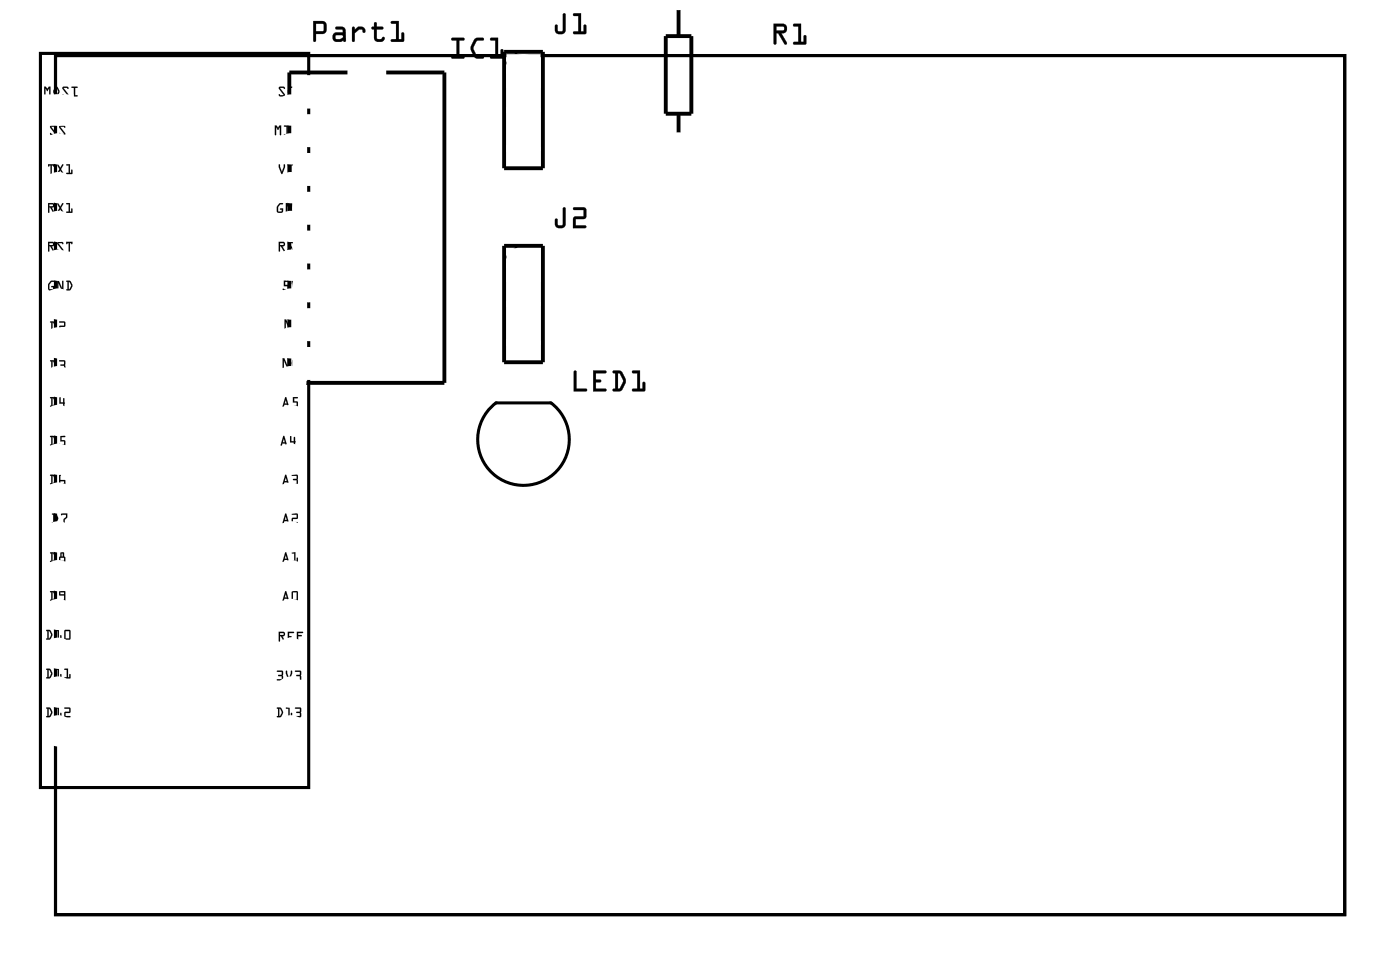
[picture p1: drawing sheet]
<svg xmlns="http://www.w3.org/2000/svg" width="92mm" height="63mm" viewBox="0 0 92 63" stroke-linecap="round" stroke-linejoin="round" font-family="sans-serif">
<path d="M2.6 3.5h17.6v48.1h-17.6zM3.6 3.6h84.5v56.3h-84.5zM32.1 26.7l.4-.3h3.6a3 3 0 0 1 .5 4.3 3 3 0 0 1-4.3 .4 3 3 0 0 1-.2-4.4z" fill="none" stroke="#000" stroke-width=".2"/>
<path d="M3.6 3.6h84.5v56.3h-84.5z" fill="none" stroke="#000" stroke-width=".07"/>
<path d="M22.8 4.7h-3.8v20.4h10.1v-20.4h-3.8M33 3.4h2.6v7.6h-2.6zM33 16.1h2.6v7.6h-2.6zM43.6 2.4h1.7v5h-1.7zM44.5 .5v1.9M44.5 7.4v1.4" fill="none" stroke="#000" stroke-width=".25"/>
<path d="M33.9 3.4l-.9 .9M33.9 16.1l-.9 .9" fill="none" stroke="#000" stroke-width=".13"/>
<g fill="#000">
<path d="M2.9 5.7h.1l.1 .1 .1-.1h.1v.6l-.1-.5-.1 .2-.1-.2v.5h-.1zM2.9 5.7v.6h.1v-.5l.1 .2 .1-.2 .1 .5v-.6h-.1l-.1 .1-.1-.1zM3.6 5.7h.2l.1 .3-.2 .3h-.1l-.1-.3zM3.6 5.7l-.1 .3 .1 .3h.1l.2-.3-.1-.3zM3.7 5.8l-.1 .2 .1 .2 .1-.2zM3.7 5.8l.1 .2-.1 .2-.1-.2zM4.1 5.7h.4v.1h-.3l.3 .4-.1 .1-.3-.1h.3l-.3-.4zM4.1 5.7v.1l.3 .4h-.3l.3 .1 .1-.1-.3-.4h.3v-.1zM4.7 5.7h.4l-.2 .1v.4h.2v.1h-.4l.1-.1v-.4h-.1zM4.7 5.7l.1 .1v.4l-.1 .1h.4v-.1h-.2v-.4l.2-.1z"/>
<path d="M2.9 5.7l.2 .1 .1-.1h.1v.6l-.1-.5-.1 .2-.1-.2v.5h-.1zM3.6 5.7h.2l.1 .3-.2 .3h-.1l-.1-.3zM3.7 5.8l-.1 .2 .1 .2 .1-.2zM4.1 5.7h.4v.1h-.3l.3 .4-.1 .1-.3-.1h.3l-.3-.4zM4.7 5.7h.4l-.2 .1v.4h.2v.1h-.4l.1-.1v-.4z"/>
<path d="M3.1 10.7h.5l-.1 .2-.1-.1v.6l-.1-.6-.1 .1zM3.1 10.8l.1 .1 .1-.1 .1 .6v-.6l.1 .1 .1-.1zM3.8 10.8l.1 .2 .2-.2h.1l-.2 .3 .1 .3-.2-.2-.1 .2h-.1l.2-.3zM3.8 10.8l.1 .3-.2 .3 .2-.3 .2 .3-.1-.3 .1-.3-.2 .2zM4.3 10.8l.3-.1v.6h.1v-.2v.3h-.4l.2-.1v-.5h-.1zM4.4 10.8h.1v.5l-.2 .1h.4v-.3v.2h-.1v-.5z"/>
<path d="M3.1 13.3h.3a.15 .15 0 0 1 .2 .2 .15 .15 0 0 1-.2 .1l.2 .3h-.1l-.3-.3v.3zM3.1 13.3l.1 .6v-.3l.4 .3-.2-.3a.14 .14 0 0 0 .2-.1 .14 .14 0 0 0-.2-.2zM3.2 13.4v.1h.3l-.1-.1zM3.2 13.4h.3v.1h-.3zM3.8 13.3l.1 .2 .2-.2h.1l-.2 .3 .1 .3-.2-.2-.1 .2h-.1l.2-.3zM3.8 13.3l.1 .3-.2 .3 .2-.2 .2 .2-.1-.3 .1-.3-.2 .2zM4.3 13.3h.3v.6h.1v-.3v.3h-.4h.2v-.5h-.1zM4.4 13.3l.1 .1v.5h-.2h.4v-.3v.3h-.1v-.6z"/>
<path d="M3.1 15.8h.3a.15 .15 0 0 1 .2 .2 .15 .15 0 0 1-.2 .1l.2 .4h-.1l-.3-.4v.4zM3.1 15.8l.1 .7v-.4l.4 .3-.2-.3a.14 .14 0 0 0 .2-.1 .14 .14 0 0 0-.2-.2zM3.2 15.9v.1h.3l-.1-.1zM3.2 15.9h.3v.1h-.3zM3.8 15.9h.3v.1l-.3-.1 .4 .4-.1 .2-.4-.1 .1-.1 .3 .1-.3-.4zM3.8 15.9v.1l.3 .4-.3-.1v.1l.3 .1v-.1l-.3-.5 .3 .1v-.1zM4.3 15.8h.5l-.1 .2-.1-.1v.6l-.1-.6-.1 .1zM4.3 15.8l.1 .2 .1-.1 .1 .6v-.6l.1 .1v-.2z"/>
<path d="M3.3 18.4h.3l-.2 .1-.2 .2 .1 .2h.2l-.1-.2h.2l-.1 .3-.3-.1v-.3zM3.3 18.4l-.1 .2v.3l.3 .1 .1-.3h-.2l.1 .1v.1h-.2l-.1-.2 .2-.2 .2-.1zM3.7 18.4h.2l.2 .5v-.5h.1v.6h-.2l-.2-.5v.5h-.1zM3.7 18.4v.6h.1v-.5l.2 .5h.2l-.1-.6v.5l-.2-.5zM4.3 18.4h.3l.1 .3-.1 .3h-.3l.1-.1v-.4zM4.4 18.4v.1v.4l-.1 .1h.3l.1-.2v-.2l-.1-.2zM4.5 18.5v.4l.2-.2zM4.5 18.5l.2 .2-.2 .2z"/>
<path d="M3.1 10.8h.5l-.1 .1-.1-.1v.6l-.1-.6-.1 .1zM3.8 10.8l.1 .2 .3-.2-.2 .3 .1 .3-.2-.2-.2 .2 .2-.3zM4.3 10.8h.3v.5h.1v-.2v.3h-.4l.2-.1v-.5z"/>
<path d="M3.1 13.3h.3a.15 .15 0 0 1 .2 .2 .15 .15 0 0 1-.2 .1l.2 .3-.4-.3v.3zM3.2 13.4v.1h.3l-.1-.1zM3.8 13.3l.1 .2 .3-.2-.2 .3 .1 .3-.2-.2-.2 .2 .2-.3zM4.3 13.3h.3v.6h.1v-.3v.3h-.4h.2v-.5z"/>
<path d="M3.1 15.8h.3a.15 .15 0 0 1 .2 .2 .15 .15 0 0 1-.2 .1l.2 .3-.4-.3v.4zM3.2 15.9v.1h.3l-.1-.1zM3.8 15.9h.3v.1l-.3-.1 .3 .5v.1l-.3-.1v-.1l.3 .1-.3-.4zM4.3 15.8h.4v.2l-.1-.1v.6l-.1-.6-.1 .1z"/>
<path d="M3.3 18.4h.3l-.2 .1-.2 .2 .1 .2h.2l-.1-.2h.2l-.1 .3-.3-.1v-.3zM3.7 18.4h.2l.2 .5v-.5h.1v.6h-.2l-.2-.5v.5h-.1zM4.3 18.4h.3a.38 .38 0 0 1 0 .5l-.3 .1 .1-.1v-.4zM4.5 18.5v.4l.2-.2z"/>
<path d="M3.3 8.2l.4 .1-.1 .1-.2-.1 .3 .4-.1 .2-.3-.1v-.1l.3 .1-.3-.4zM3.3 8.2v.2l.3 .4-.3-.1v.1h.3l.1-.1-.3-.4 .2 .1 .1-.1zM3.9 8.2l.4 .1-.1 .1-.2-.1 .3 .4-.1 .2-.3-.1v-.1l.3 .1-.3-.4zM3.9 8.2v.2l.3 .4-.3-.1v.1h.3l.1-.1-.4-.4 .3 .1 .1-.1z"/>
<path d="M3.3 8.2l.4 .1-.1 .1-.2-.1 .3 .4-.1 .1h-.3v-.1l.3 .1-.3-.4zM3.9 8.2l.4 .1-.1 .1-.2-.1 .3 .4-.1 .1h-.3v-.1l.3 .1-.3-.4z"/>
<path d="M18 8.2h.1l.1 .2 .1-.2h.1v.7l-.1-.6-.1 .2-.1-.2v.5h-.1zM18 8.2v.6h.1v-.5l.1 .2 .1-.2 .1 .5v-.6h-.1l-.1 .2-.1-.2zM18.6 8.2h.4l-.2 .1v.5h.2v.1l-.4-.1h.2v-.5h-.2zM18.6 8.2l.2 .1v.5h-.2h.4h-.2v-.5l.2-.1zM19.2 8.2l.4 .1v.1l-.3-.1 .3 .4-.1 .2-.3-.1v-.1l.3 .1-.3-.4zM19.2 8.2v.2l.3 .4-.3-.1v.1h.3l.1-.1-.3-.4 .3 .1v-.1zM19.9 8.2h.2l.1 .3-.2 .4-.1-.1-.1-.2zM19.9 8.3l-.1 .3 .1 .2h.1l.2-.3-.1-.2zM20 8.3l-.1 .2 .1 .3 .1-.3zM20 8.3l.1 .2-.1 .3-.1-.3z"/>
<path d="M18 8.2l.2 .2 .1-.2h.1v.7l-.1-.6-.1 .2-.1-.2v.5h-.1zM18.6 8.2h.4l-.2 .1v.5h.2v.1l-.4-.1h.2v-.5zM19.2 8.2l.4 .1v.1l-.3-.1 .3 .4-.1 .1h-.3v-.1l.3 .1-.3-.4zM19.9 8.2h.2l.1 .3-.2 .4-.1-.1-.1-.2zM20 8.3l-.1 .2 .1 .3 .1-.3z"/>
<path d="M18.3 13.3h.2l-.1 .1-.2 .2 .1 .2h.2l-.2-.1 .2-.1v.3h-.4v-.4zM18.3 13.3l-.2 .2v.4h.4v-.3l-.2 .1h.2v.1l-.2 .1-.1-.3 .2-.2 .1-.1zM18.7 13.3h.1l.3 .5v-.5v.6h-.1l-.2-.5v.5h-.1zM18.7 13.3v.6h.1v-.5l.2 .5h.1v-.6v.5l-.3-.5zM19.3 13.3h.3l.1 .3-.1 .3h-.3h.1v-.5zM19.3 13.3l.1 .1v.5h-.1h.3l.1-.2v-.2l-.1-.2zM19.5 13.4v.5l.1-.3zM19.5 13.4l.2 .2-.2 .3z"/>
<path d="M18.3 13.3h.2l-.1 .1-.2 .2 .1 .3 .2-.1-.1-.1 .1-.1v.3h-.4v-.4zM18.7 13.3h.1l.3 .5v-.5v.6h-.1l-.2-.5v.5h-.1zM19.3 13.3h.3a.38 .38 0 0 1 0 .6h-.3h.1v-.5zM19.5 13.4v.5l.2-.3z"/>
<path d="M18.3 15.8h.2a.15 .15 0 0 1 .2 .2 .15 .15 0 0 1-.2 .1l.2 .4h-.1l-.3-.4v.4zM18.3 15.8v.7v-.4l.4 .3-.2-.3a.14 .14 0 0 0 .2-.1 .14 .14 0 0 0-.2-.2zM18.3 15.9v.1h.3v-.1zM18.3 15.9h.3v.1h-.3zM18.9 15.9h.4l-.1 .1-.3-.1 .4 .4-.1 .2-.3-.1v-.1l.3 .1-.3-.4zM18.9 15.9v.1l.3 .4-.3-.1v.1l.3 .1 .1-.1-.4-.5 .3 .1 .1-.1zM19.4 15.8h.5l-.1 .2-.1-.1v.6l-.1-.6-.1 .1zM19.4 15.8l.1 .2 .1-.1 .1 .6v-.6l.1 .1 .1-.2z"/>
<path d="M18.3 10.8l.2 .4 .1-.4h.1l-.2 .6-.2-.5zM18.3 10.8v.1l.2 .5 .2-.6h-.1l-.1 .4zM18.9 10.8h.4h-.2v.5h.1v.1h-.3l.1-.1v-.5h-.1zM18.9 10.8h.1v.5l-.1 .1h.3v-.1h-.1v-.5h.2zM19.4 10.7h.2l.2 .5v-.4h.1v.6h-.2l-.2-.5v.5h-.1zM19.4 10.8l.1 .6v-.5l.3 .5h.1v-.6h-.1v.5l-.2-.5z"/>
<path d="M18.3 5.7h.4l-.1 .1h-.3l.4 .4-.1 .1-.3-.1h.3l-.3-.4zM18.3 5.7v.1l.3 .4h-.3l.3 .1 .1-.1-.4-.4h.3l.1-.1zM19 5.7h.3l-.2 .1-.2 .2 .2 .2h.1v.1h-.2l-.1-.2zM19 5.7l-.1 .3a.28 .28 0 0 0 .3 .3v-.1h-.2l-.1-.2 .1-.2 .3-.1zM19.5 5.7v.2l.4-.2-.3 .3 .2 .3-.3-.2v.2h-.1zM19.5 5.7v.6v-.2l.3 .2-.3-.3 .4-.3-.4 .2z"/>
<path d="M18.3 15.8h.2a.15 .15 0 0 1 .2 .2 .15 .15 0 0 1-.2 .1l.2 .3-.4-.3v.4zM18.3 15.9v.1h.3v-.1zM18.9 15.9h.4l-.1 .1-.3-.1 .4 .5-.1 .1-.3-.1v-.1l.3 .1-.3-.4zM19.4 15.8h.5l-.1 .2-.1-.1v.6l-.1-.6-.1 .1z"/>
<path d="M18.3 10.8l.2 .4 .1-.4h.1l-.2 .6-.2-.5zM18.9 10.8h.4h-.2v.5h.1v.1h-.3l.1-.1v-.5zM19.4 10.8h.2l.2 .4v-.4h.1v.6h-.1l-.3-.5v.5z"/>
<path d="M18.3 5.7h.4l-.1 .1h-.3l.4 .4-.1 .1-.3-.1h.3l-.3-.4zM19 5.7h.3l-.3 .1-.1 .2 .1 .2h.2v.1a.29 .29 0 0 1-.3-.3zM19.5 5.7v.2l.4-.2-.3 .3 .2 .3-.3-.2v.2z"/>
<path d="M18.6 18.4h.3l-.2 .1v.2h.2v.3h-.4l.1-.1h.2v-.2h-.2zM18.6 18.4v.3h.2v.2l-.3 .1h.4v-.3h-.2v-.2l.2-.1zM19.1 18.4h.1l.1 .5 .1-.5h.1l-.2 .6-.2-.4zM19.1 18.4v.2l.2 .4 .2-.6h-.1l-.1 .5z"/>
<path d="M18.6 18.4h.3l-.2 .1v.2h.2v.3h-.4l.1-.1h.2v-.2h-.2zM19.1 18.4l.2 .5 .1-.5h.1l-.2 .6-.2-.4z"/>
<path d="M20.5 1.4h.7l.2 .2-.1 .6h-.6v.5a.1 .1 0 0 1-.1 0 .1 .1 0 0 1-.1 0zM20.5 1.4v1.3h.1h.1v-.5l.6-.1 .1-.5-.2-.2zM20.7 1.6v.4h.5v-.4zM20.7 1.5l.5 .1v.4l-.5 .1zM22 1.8l.4-.1 .2 .1 .1 .9a.09 .09 0 0 1-.1 .1 .09 .09 0 0 1-.1-.1h-.4a.32 .32 0 0 1-.3-.3 .32 .32 0 0 1 .3-.3h.4l-.1-.2h-.4zM22 1.8v.1l.5 .1v.1h-.4a.31 .31 0 0 0-.3 .3 .31 .31 0 0 0 .3 .3l.4-.1 .1 .1v-.7l-.1-.2zM22 2.3v.3h.3l.2-.1-.1-.2zM22 2.3h.4l.1 .2-.2 .1h-.3zM23.1 1.8h.1v.1l.2-.1a.33 .33 0 0 1 .4 0 .33 .33 0 0 1 .1 .3 .14 .14 0 0 1-.1 0 .14 .14 0 0 1-.1-.2h-.2l-.3 .3v.5a.1 .1 0 0 1-.1 0zM23.1 1.8v.9h.1v-.5l.3-.3h.2l.2 .2a.23 .23 0 0 0 0-.2 .23 .23 0 0 0-.2-.1h-.3l-.2 .2v-.2zM24.5 1.5h.2v.2h.3a.1 .1 0 0 1 .1 .1 .1 .1 0 0 1-.1 .1h-.3v.6l.2 .1 .2-.2h.1a.21 .21 0 0 1 0 .3 .21 .21 0 0 1-.3 0h-.2l-.2-.1v-.7h-.1a.1 .1 0 0 1-.1-.1 .1 .1 0 0 1 .1-.1h.1zM24.5 1.5v.3h-.2l.2 .1v.6a.37 .37 0 0 0 .3 .2 .37 .37 0 0 0 .4-.2l-.1-.1-.1 .2-.3-.1v-.6h.4v-.1h-.1h-.3v-.3zM25.6 1.4h.5v1.2h.2v-.4a.1 .1 0 0 1 .1-.1 .1 .1 0 0 1 .1 .1v.5h-.8a.1 .1 0 0 1-.1 0 .1 .1 0 0 1 .1-.1h.3v-1h-.3zM25.6 1.4l.1 .1h.3v1.1h-.3l-.1 .1h.8v-.6l-.1 .1v.4h-.2v-1.2z"/>
<path d="M20.5 1.4h.7l.2 .2-.1 .5-.6 .1v.5h-.1h-.1zM20.7 1.6v.4h.5v-.4zM22 1.8h.5l.1 .2v.7h-.1h-.4a.31 .31 0 0 1-.3-.3 .31 .31 0 0 1 .3-.3h.4v-.1l-.5-.1zM22 2.3v.3h.3l.2-.1-.1-.2zM23.1 1.8h.1v.1l.2-.1a.33 .33 0 0 1 .4 0 .33 .33 0 0 1 .1 .3 .12 .12 0 0 1-.1 0 .12 .12 0 0 1-.1-.1l-.2-.1-.3 .3v.5h-.1zM24.5 1.5h.2v.2l.4 .1v.1h-.4v.6l.3 .1 .1-.2 .1 .1a.35 .35 0 0 1-.3 .3 .35 .35 0 0 1-.4-.3v-.6l-.2-.1 .2-.1zM25.6 1.4h.5v1.2h.2v-.4l.1-.1v.6h-.8l.1-.1h.3v-1l-.3-.1z"/>
<path d="M29.6 2.5h.7a.1 .1 0 0 1 .1 .1 .1 .1 0 0 1-.1 .1h-.2v1h.2a.1 .1 0 0 1 .1 0 .1 .1 0 0 1-.1 .1h-.6a.1 .1 0 0 1-.1-.1 .1 .1 0 0 1 .1 0h.2v-1h-.3zM29.6 2.5v.1h.3v1.1h-.3v.1h.8v-.1h-.3v-1.1h.3v-.1zM31.1 2.6l.5-.1a.1 .1 0 0 1 .1 .1 .1 .1 0 0 1-.1 .1h-.3l-.3 .5 .3 .4 .3 .1a.1 .1 0 0 1 .1 0 .1 .1 0 0 1-.1 .1h-.5l-.2-.5-.1-.2zM31.1 2.6l-.2 .4a.83 .83 0 0 0 .3 .8h.4l.1-.1h-.1h-.4l-.2-.4v-.2l.2-.4 .4-.1h.1l-.1-.1h-.3zM32.1 2.5h.5v1.2h.2v-.4a.1 .1 0 0 1 .1-.1 .1 .1 0 0 1 .1 .1v.5h-.8a.1 .1 0 0 1-.1-.1 .1 .1 0 0 1 .1 0h.3v-1h-.3zM32.1 2.5l.1 .1h.3v1.1h-.3l-.1 .1h.8v-.6l-.1 .1v.4h-.2v-1.2z"/>
<path d="M29.6 2.5h.8v.1l-.3 .1v1h.3v.1h-.8v-.1h.3v-1l-.3-.1zM31.1 2.6l.2-.1h.4v.1l-.5 .1-.2 .5 .2 .4 .5 .1v.1h-.1a.6 .6 0 0 1-.8-.6l.1-.2zM32.1 2.5h.5v1.2h.2v-.4l.1-.1v.6h-.8l.1-.1h.3v-1l-.3-.1z"/>
<path d="M36.9 .9l.2 .1v1a.37 .37 0 0 1-.4 .3 .37 .37 0 0 1-.4-.3v-.3a.1 .1 0 0 1 .1-.1 .1 .1 0 0 1 .1 .1l.1 .3h.2zM36.9 .9v1.1h-.3l-.2-.4v.1v.3a.35 .35 0 0 0 .3 .2 .35 .35 0 0 0 .3-.2v-1zM37.6 .9h.5v1.2h.1v-.4a.1 .1 0 0 1 .1-.1 .1 .1 0 0 1 .1 .1v.5h-.8a.1 .1 0 0 1-.1-.1 .1 .1 0 0 1 .1-.1l.3 .1v-1.1h-.3zM37.6 .9v.1h.3v1.1h-.3v.1h.8v-.6l-.2 .1v.4h-.1v-1.2z"/>
<path d="M36.9 13.6l.2 .1v1a.37 .37 0 0 1-.4 .3 .37 .37 0 0 1-.4-.3v-.3a.1 .1 0 0 1 .1-.1 .1 .1 0 0 1 .1 .1l.1 .3h.2zM36.9 13.6v1.1h-.3l-.2-.4v.1v.3a.35 .35 0 0 0 .3 .2 .35 .35 0 0 0 .3-.2v-1zM37.6 13.6h.6l.2 .1v.6h-.7v.5l.6-.1a.1 .1 0 0 1 .1 .1 .1 .1 0 0 1-.1 .1h-.8l.1-.7h.6v-.5h-.6zM37.6 13.6v.1h.6v.5h-.6l-.1 .7h.9v-.1h-.7v-.5h.7v-.6l-.2-.1z"/>
<path d="M36.9 .9l.2 .1v1a.36 .36 0 0 1-.4 .2 .36 .36 0 0 1-.3-.2v-.3v-.1l.1 .1 .1 .3h.3zM37.6 .9h.5v1.2h.1v-.4l.2-.1v.6h-.9l.1-.1h.3v-1.1h-.3z"/>
<path d="M36.9 13.6l.2 .1v1a.36 .36 0 0 1-.4 .2 .36 .36 0 0 1-.3-.2v-.3v-.1l.1 .1 .1 .3h.3zM37.6 13.6h.6l.2 .1v.6h-.7v.5h.7v.1h-.9l.1-.7h.6v-.5h-.6z"/>
<path d="M50.7 1.5h.6a.32 .32 0 0 1 .3 .4 .32 .32 0 0 1-.4 .3l.4 .6a.1 .1 0 0 1-.1 .1 .1 .1 0 0 1-.1 0l-.4-.7h-.1v.6a.1 .1 0 0 1-.1 .1 .1 .1 0 0 1-.1-.1zM50.7 1.6v1.3l.2-.1v-.6h.1l.4 .7h.1l-.3-.7a.31 .31 0 0 0 .4-.3 .31 .31 0 0 0-.3-.3zM50.9 1.7v.3l.5-.1-.1-.2zM50.9 1.7h.4l.1 .2-.5 .1zM52 1.6l.5-.1v1.2h.2l-.1-.3a.1 .1 0 0 1 .1-.1 .1 .1 0 0 1 .1 .1v.5h-.8a.1 .1 0 0 1-.1-.1 .1 .1 0 0 1 .1-.1h.3v-1h-.3zM52 1.6v.1h.3v1.1h-.3v.1h.8v-.6l-.1 .1v.4h-.2v-1.2z"/>
<path d="M50.7 1.6h.6a.31 .31 0 0 1 .3 .3 .31 .31 0 0 1-.4 .3l.3 .7h-.1l-.4-.7h-.1v.6l-.2 .1zM50.9 1.7v.3l.5-.1-.1-.2zM52 1.6h.5v1.1h.2v-.3l.1-.1v.6h-.8v-.2h.3v-1h-.3z"/>
<path d="M3.3 21l.2 .1 .2 .2-.2 .4h-.2l.1-.1v-.5zM3.3 21.1h.1v.5l-.1 .1h.2l.2-.3v-.1l-.2-.2zM3.4 21.1v.5l.2-.2zM3.4 21.1l.2 .3-.1 .2zM3.9 21l.4 .1v.3h-.3v.2h.3v.1h-.4v-.4h.3v-.2h-.3zM3.9 21.1h.3v.2h-.3v.4h.4v-.1h-.4v-.2h.4v-.3z"/>
<path d="M3.3 23.6h.2l.2 .3-.2 .3h-.2l.1-.1v-.4zM3.3 23.6l.1 .1v.4l-.1 .1h.2l.2-.2v-.2l-.2-.2zM3.4 23.7v.4l.2-.2zM3.4 23.7l.2 .2-.1 .2zM3.9 23.6h.4l-.1 .6h-.3l.3-.1v-.1l-.3-.1 .3-.1v-.1h-.3zM3.9 23.6l.3 .1v.1l-.2 .1 .2 .1v.1l-.3 .1h.3l.1-.6z"/>
<path d="M3.3 26h.2l.2 .3-.2 .3h-.2h.1v-.5zM3.3 26l.1 .1v.5h-.1h.2l.2-.2v-.2l-.2-.2zM3.4 26.1v.5l.2-.3zM3.4 26.1l.2 .2-.1 .3zM3.9 26h.1v.3h.1v-.2h.1v.5l-.1-.2h-.2zM3.9 26v.4h.2l.1 .2v-.5h-.1v.2h-.1z"/>
<path d="M3.3 28.5h.2l.2 .3-.2 .4h-.2l.1-.1v-.5zM3.3 28.5l.1 .1v.5h-.1l.2 .1 .2-.3v-.1l-.2-.2zM3.4 28.6v.5l.2-.2zM3.4 28.6l.2 .3-.1 .2zM3.9 28.5l.4 .1h-.3v.2l.3 .1-.1 .3-.3-.1h.3v-.2h-.3zM4 28.5v.4h.2v.2h-.3l.3 .1 .1-.3-.3-.1v-.2h.3z"/>
<path d="M3.3 31.1h.2l.2 .3-.2 .3h-.2l.1-.1v-.4zM3.3 31.1l.1 .1v.4l-.1 .1h.2l.2-.2v-.2l-.2-.2zM3.4 31.2v.4l.2-.2zM3.4 31.2l.2 .2-.1 .2zM3.9 31.1h.1v.3h.3v.3h-.4zM3.9 31.1v.6h.4v-.3h-.4l.1-.3zM4 31.5v.1h.2v-.1zM3.9 31.5h.3v.1h-.3z"/>
<path d="M3.3 36.2h.2l.2 .2-.2 .4h-.2l.1-.1v-.5zM3.3 36.2h.1v.5l-.1 .1h.2l.2-.2v-.2l-.2-.2zM3.4 36.2v.5l.2-.2zM3.4 36.2l.2 .3-.1 .2zM4 36.2h.2v.2l.1 .1-.1 .3-.3-.1zM4 36.2l-.1 .5 .3 .1 .1-.3-.1-.1v-.2zM4 36.5v.2h.2v-.2zM3.9 36.5h.3v.2h-.3zM4 36.2v.2h.1v-.2zM4 36.2h.1v.2h-.1z"/>
<path d="M3.3 38.7h.2l.2 .3-.2 .3h-.2h.1v-.5zM3.3 38.7l.1 .1v.5h-.1h.2l.2-.2v-.2l-.2-.2zM3.4 38.8v.5l.2-.3zM3.4 38.8l.2 .2-.1 .3zM3.9 38.7h.4v.6h-.1v-.3h-.3zM3.9 38.7v.3h.3v.3h.1v-.6zM4 38.8v.1h.2v-.1zM3.9 38.8h.3v.1h-.3z"/>
<path d="M3.3 21.1h.2a.38 .38 0 0 1 .1 .5l-.3 .1 .1-.1v-.5zM3.4 21.1l.1 .5 .1-.2zM3.9 21.1h.4v.3h-.3v.2h.3v.1h-.4v-.4h.3v-.2h-.3z"/>
<path d="M3.3 23.6h.2a.38 .38 0 0 1 .1 .6h-.3l.1-.1v-.4zM3.4 23.7l.1 .4 .1-.2zM3.9 23.6h.4l-.1 .6h-.3l.3-.1v-.1l-.2-.1 .2-.1v-.1h-.3z"/>
<path d="M3.3 26h.2a.38 .38 0 0 1 .1 .6h-.3h.1v-.5zM3.4 26.1l.1 .5 .1-.3zM3.9 26h.1v.3h.1v-.2h.1v.5l-.1-.2h-.2z"/>
<path d="M3.3 28.5l.2 .1a.38 .38 0 0 1 .1 .5h-.3h.1v-.5zM3.4 28.6l.1 .5 .1-.2zM4 28.5l.3 .1h-.3v.2l.3 .1-.1 .3-.3-.1h.3v-.2h-.2z"/>
<path d="M3.3 31.1h.2a.38 .38 0 0 1 .1 .5l-.3 .1 .1-.1v-.4zM3.4 31.2l.1 .4 .1-.2zM3.9 31.1h.1v.3h.3v.3h-.4zM4 31.5v.1h.2v-.1z"/>
<path d="M3.3 36.2h.2a.38 .38 0 0 1 .1 .5l-.3 .1 .1-.1v-.5zM3.4 36.2l.1 .5 .1-.2zM4 36.2h.2v.2l.1 .1-.1 .3-.3-.1zM4 36.5v.2h.2v-.2zM4 36.2v.2h.1v-.2z"/>
<path d="M3.3 38.7h.2a.38 .38 0 0 1 .1 .6h-.3h.1v-.5zM3.4 38.8l.1 .5 .1-.3zM3.9 38.7h.4v.6h-.1v-.3h-.3zM4 38.8v.1h.2v-.1z"/>
<path d="M3.4 33.6h.3l.1 .3-.2 .4-.2-.1h.1v-.5zM3.4 33.6l.1 .1v.5h-.1h.2l.2-.2v-.2l-.1-.2zM3.6 33.7v.5l.1-.3zM3.6 33.7l.1 .2-.1 .3zM4 33.6h.4v.3l-.2 .1v.3v-.3l.1-.2v-.1h-.3zM4 33.6v.1h.3v.1l-.1 .2v.2v-.2l.2-.1v-.3z"/>
<path d="M3.4 33.6h.3a.38 .38 0 0 1 0 .6h-.3h.1v-.5zM3.6 33.7v.5l.1-.3zM4 33.6h.4v.3l-.2 .1v.3v-.3l.1-.2v-.1h-.3z"/>
<path d="M18.6 28.5v.1l.2 .6-.1-.2h-.2v.2h-.1zM18.6 28.5l-.2 .6 .1 .1v-.2h.2l.1 .2zM18.6 28.7l-.1 .3h.2zM18.6 28.7l.1 .3h-.2zM19 28.5l.1 .1v.3h.1v-.3h.1v.6l-.1-.2h-.2zM19 28.5v.5h.3v.2v-.6v.3h-.2z"/>
<path d="M18.6 28.5l.2 .7-.1-.2h-.2l-.1 .1zM18.6 28.7l-.1 .3h.2zM19 28.5l.1 .1v.3h.1l.1-.3v.6l-.1-.2h-.2z"/>
<path d="M18.7 38.7h.1l.1 .6-.1-.1h-.2v.1h-.1zM18.7 38.7l-.2 .6h.1v-.1h.2l.1 .1zM18.7 38.9v.2h.1zM18.7 38.9l.1 .2h-.2zM19.1 38.7h.4v.6h-.4zM19.1 38.7v.6h.4v-.6zM19.2 38.8v.5h.2v-.5zM19.2 38.8h.2v.5h-.2z"/>
<path d="M18.7 36.2h.1l.1 .6-.1-.1h-.2v.1h-.1zM18.7 36.2l-.2 .6h.1v-.1h.2l.1 .1zM18.7 36.3v.3h.1zM18.7 36.3l.1 .3h-.2zM19.1 36.2l.3-.1v.6l.1-.2v.3h-.4l.2-.1v-.5h-.2zM19.1 36.2h.2v.5l-.2 .1h.4v-.3l-.1 .2v-.5z"/>
<path d="M18.7 33.6h.1l.1 .7-.1-.2h-.2v.2l-.1-.1zM18.7 33.6l-.2 .6h.1v-.1h.2l.1 .1zM18.7 33.8v.2h.1zM18.7 33.8l.1 .2h-.2zM19.1 33.6l.4 .1v.3h-.3v.2h.3v.1h-.4v-.4h.3v-.2h-.3zM19.1 33.6l.3 .1v.2h-.3v.4l.4-.1h-.3v-.2l.3-.1v-.2z"/>
<path d="M18.7 31.1h.1l.1 .6-.1-.1h-.2v.1h-.1zM18.7 31.1l-.2 .6h.1v-.1h.2l.1 .1zM18.7 31.3v.2h.1zM18.7 31.2l.1 .3h-.2zM19.1 31.1h.4v.6h-.4l.3-.1v-.1l-.2-.1 .2-.1v-.1h-.3zM19.1 31.1l.3 .1v.1l-.2 .1h.2v.2l-.3 .1h.4v-.6z"/>
<path d="M18.7 26h.1l.1 .6-.1-.1h-.2v.1h-.1zM18.7 26l-.2 .6h.1v-.1h.2l.1 .1zM18.7 26.2v.2h.1zM18.7 26.2l.1 .2h-.2zM19.2 26h.3l-.2 .1v.2h.2v.3h-.4l.1-.1 .2 .1v-.2h-.2zM19.2 26v.4h.2v.2h-.3h.4v-.3h-.2v-.2l.2-.1z"/>
<path d="M18.5 23.4h.1l.2 .5v-.4h.1v.6h-.1l-.2-.5v.5h-.1zM18.5 23.5v.6h.1v-.5l.2 .5h.1v-.6h-.1v.5l-.2-.5zM19.2 23.5h.3h-.2l-.1 .3 .1 .2h.2v.1h-.2l-.2-.2zM19.2 23.5l-.1 .3a.28 .28 0 0 0 .4 .3v-.1h-.2l-.1-.2 .1-.3h.2z"/>
<path d="M18.7 38.7l.2 .6-.1-.1h-.2l-.1 .1zM18.7 38.9v.2h.1zM19.1 38.7h.4v.6h-.4zM19.2 38.8v.5h.2v-.5z"/>
<path d="M18.7 36.2l.2 .6-.1-.1h-.2l-.1 .1zM18.7 36.3v.3h.1zM19.1 36.2h.3v.5l.1-.2v.3h-.4l.2-.1v-.5z"/>
<path d="M18.7 33.6l.2 .7-.1-.2h-.2l-.1 .1zM18.7 33.8v.2h.1zM19.1 33.6l.4 .1v.3h-.3v.2h.3v.1h-.4v-.4h.3v-.2h-.3z"/>
<path d="M18.7 31.1l.2 .6-.1-.1h-.2l-.1 .1zM18.7 31.3v.2h.1zM19.1 31.1h.4v.6h-.4l.3-.1v-.2h-.2l.2-.1v-.1h-.3z"/>
<path d="M18.7 26l.2 .6-.1-.1h-.2l-.1 .1zM18.7 26.2v.2h.1zM19.2 26h.3l-.2 .1v.2h.2v.3h-.4l.1-.1 .2 .1v-.2h-.2z"/>
<path d="M18.5 23.5h.1l.2 .4v-.4h.1v.6h-.1l-.2-.5v.5h-.1zM19.2 23.5h.3h-.2l-.1 .3 .1 .2h.2v.1a.29 .29 0 0 1-.4-.3z"/>
<path d="M18.6 20.9h.2l.2 .5v-.4l.1-.1v.7h-.2l-.2-.5v.4h-.1zM18.6 20.9v.6h.1v-.5l.2 .6h.2l-.1-.7v.1v.4l-.2-.5zM19.4 21l.2-.1-.2 .1-.1 .2 .1 .3h.2v.1l-.2-.1-.1-.2zM19.4 21l-.2 .3a.28 .28 0 0 0 .4 .3v-.1h-.2l-.1-.3 .1-.2 .2-.1z"/>
<path d="M18.6 20.9h.2l.2 .5v-.4l.1-.1v.7h-.2l-.2-.5v.4h-.1zM19.4 21l.2-.1-.2 .1-.1 .2 .1 .3h.2v.1a.29 .29 0 0 1-.4-.4z"/>
<path d="M37.6 24.3h.2v1.1h.6a.1 .1 0 0 1 .1 .1 .1 .1 0 0 1-.1 .1h-.8zM37.6 24.3v1.3h.8v-.1h-.6v-1.2zM38.9 24.2h.7a.1 .1 0 0 1 .1 .1 .1 .1 0 0 1-.1 .1h-.6v.4h.3a.1 .1 0 0 1 .1 .1 .1 .1 0 0 1-.1 .1h-.3v.4h.6a.1 .1 0 0 1 .1 .1 .1 .1 0 0 1-.1 .1h-.7zM38.9 24.3v1.3h.8v-.1h-.7v-.5h.3l.1-.1h-.1h-.3v-.5h.6l.1-.1zM40.2 24.3h.5l.3 .6-.2 .6-.6 .1a.1 .1 0 0 1-.1-.1 .1 .1 0 0 1 .1-.1h.1v-1h-.1zM40.2 24.3v.1h.1v1.1h-.1l-.1 .1h.5l.4-.5v-.3l-.3-.5zM40.5 24.4v1h.1l.2-.5-.2-.4zM40.5 24.4l.1 .1 .2 .4-.3 .6zM41.4 24.3l.5-.1v1.2h.2v-.3a.1 .1 0 0 1 .1-.1 .1 .1 0 0 1 .1 .1v.5h-.8a.1 .1 0 0 1-.1-.1 .1 .1 0 0 1 .1-.1h.3v-1h-.3zM41.4 24.3l.1 .1h.3v1.1h-.3l-.1 .1h.8v-.6l-.1 .1v.4h-.2v-1.2z"/>
<path d="M37.6 24.3h.2v1.1l.6 .1v.1h-.8zM38.9 24.3h.8l-.1 .1h-.6v.4l.3 .1h.1l-.1 .1h-.3v.4l.7 .1v.1h-.8zM40.2 24.3h.5a.8 .8 0 0 1 .1 1.2l-.2 .1h-.5l.1-.1 .1-.1v-1h-.1zM40.5 24.4v1l.3-.5-.2-.4zM41.4 24.3h.5v1.1h.2v-.3l.1-.1v.6h-.8l.1-.1 .3-.1v-1h-.3z"/>
<path d="M3 41.2h.3l.1 .3-.1 .4h-.3l.1-.1v-.5zM3 41.2l.1 .1v.5h-.1l.3 .1 .1-.3v-.1l-.1-.2zM3.2 41.3v.5l.1-.2zM3.2 41.3l.2 .3-.2 .2zM3.6 41.2h.3v.6l.1-.2v.3h-.4l.2-.1v-.5h-.2zM3.6 41.2l.2 .1v.5h-.2l.4 .1v-.3l-.1 .2v-.6zM4.2 41.3h.4v.6l-.4-.1zM4.2 41.3v.5l.4 .1v-.6zM4.3 41.3v.5h.2v-.5zM4.3 41.3h.2v.5h-.2z"/>
<path d="M3 43.8h.3l.1 .3-.1 .3h-.3l.1-.1v-.4zM3 43.8l.1 .1v.4l-.1 .1h.3l.1-.2v-.2l-.1-.2zM3.2 43.9v.4l.1-.2zM3.2 43.9l.2 .2-.2 .2zM3.6 43.8h.3v.5l.1-.2v.3h-.4l.2-.1v-.4h-.2zM3.6 43.8l.2 .1v.4l-.2 .1h.4v-.3l-.1 .2v-.5zM4.2 43.8h.3v.5l.1-.2v.3h-.4l.2-.1v-.4h-.2zM4.2 43.8l.2 .1v.4l-.2 .1h.4v-.3l-.1 .2v-.5z"/>
<path d="M3 46.3h.3l.1 .3-.1 .4-.3-.1h.1v-.5zM3 46.3l.1 .1v.5h-.1h.3l.1-.2v-.2l-.1-.2zM3.2 46.4v.5l.1-.3zM3.2 46.4l.2 .2-.2 .3zM3.6 46.3h.3v.6l.1-.2v.3l-.4-.1h.2v-.5h-.2zM3.6 46.3l.2 .1v.5h-.2h.4v-.2l-.1 .2v-.6zM4.2 46.3l.4 .1v.3h-.3v.2h.3v.1h-.4v-.4h.3v-.2h-.3zM4.2 46.3l.3 .1v.2h-.3v.4l.4-.1h-.3v-.2l.3-.1v-.2z"/>
<path d="M3 41.2l.3 .1a.38 .38 0 0 1 0 .5h-.3h.1v-.5zM3.2 41.3v.5l.1-.2zM3.6 41.2h.3v.6l.1-.2v.3l-.4-.1h.2v-.5zM4.2 41.3h.4v.6l-.4-.1zM4.3 41.3v.5h.2v-.5z"/>
<path d="M3 43.8h.3a.38 .38 0 0 1 0 .5l-.3 .1 .1-.1v-.4zM3.2 43.9v.4l.1-.2zM3.6 43.8h.3v.5l.1-.2v.3h-.4l.2-.1v-.4zM4.2 43.8h.3v.5l.1-.2v.3h-.4l.2-.1v-.4z"/>
<path d="M3 46.3h.3a.38 .38 0 0 1 0 .6h-.3h.1v-.5zM3.2 46.4v.5l.1-.3zM3.6 46.3h.3v.6l.1-.2v.3l-.4-.1h.2v-.5zM4.2 46.3l.4 .1v.3h-.3v.2h.3v.1h-.4v-.4h.3v-.2h-.3z"/>
<path d="M18.1 46.3h.3l.1 .3-.1 .4-.3-.1h.1v-.5zM18.1 46.3l.1 .1v.5h-.1h.3l.1-.2v-.2l-.1-.2zM18.3 46.4v.5l.2-.3zM18.3 46.4l.2 .2-.2 .3zM18.7 46.3h.3v.6h.1v-.2v.3l-.4-.1h.2v-.5h-.1zM18.7 46.3l.2 .1v.5h-.2h.4v-.2v.2h-.1v-.6zM19.3 46.3l.4 .1v.6l-.4-.1h.4l-.1-.2-.2-.1h.2l.1-.2h-.4zM19.3 46.3l.4 .1-.1 .2h-.2l.2 .1 .1 .2h-.4h.4v-.5z"/>
<path d="M18.1 43.9l.4 .1v.5h-.4h.4l-.1-.2-.2-.1h.2l.1-.2h-.3zM18.1 43.9l.4 .1v.2h-.3l.3 .1v.2h-.4h.4v-.5zM18.7 43.9h.1l.1 .5 .2-.5-.1 .6-.3-.4zM18.7 43.9v.2l.3 .4 .1-.6-.2 .5zM19.3 43.9l.4 .1v.5h-.4h.4l-.1-.2-.2-.1h.2l.1-.2h-.4zM19.3 43.9l.4 .1-.1 .2h-.2l.2 .1 .1 .2h-.4h.4v-.5z"/>
<path d="M18.1 46.3h.3a.38 .38 0 0 1 0 .6h-.3h.1v-.5zM18.3 46.4v.5l.2-.3zM18.7 46.3h.3v.6h.1v-.2v.3l-.4-.1h.2v-.5zM19.3 46.3l.4 .1v.6l-.4-.1h.4l-.1-.2-.2-.1h.2l.1-.2h-.4z"/>
<path d="M18.1 43.9l.4 .1v.5h-.4h.4l-.1-.2-.2-.1h.2l.1-.2h-.3zM18.7 43.9l.2 .5 .2-.5-.1 .6-.3-.4zM19.3 43.9l.4 .1v.5h-.4h.4l-.1-.2-.2-.1h.2l.1-.2h-.4z"/>
<path d="M18.3 41.4h.2a.15 .15 0 0 1 .2 .1 .15 .15 0 0 1-.2 .2l.2 .3h-.1l-.3-.3v.3zM18.3 41.4v.6v-.4l.4 .4-.2-.4a.14 .14 0 0 0 .2-.1 .14 .14 0 0 0-.2-.1zM18.3 41.4v.2l.3-.1v-.1zM18.3 41.4h.3v.1l-.3 .1zM18.9 41.4h.4h-.4v.2l.2 .1h-.2v.2h.3v.1h-.3zM18.9 41.4v.6h.3v-.1h-.3v-.2h.2l-.2-.1v-.2h.4zM19.4 41.4h.5h-.4v.2h.3l-.3 .1v.3zM19.4 41.4l.1 .6v-.4h.3h-.3v-.2h.4z"/>
<path d="M18.3 41.4h.2a.15 .15 0 0 1 .2 .1 .15 .15 0 0 1-.2 .2l.2 .3-.4-.3v.3zM18.3 41.4v.2l.3-.1v-.1zM18.9 41.4h.4h-.4v.2l.2 .1h-.2v.2h.3v.1h-.3zM19.4 41.4h.5h-.4v.2h.3l-.3 .1v.3z"/>
</g>
<circle cx="34.3" cy="30" r=".6" fill="#fff"/>
<circle cx="34.3" cy="30" r=".6" fill="none" stroke="#fff" stroke-width=".65" stroke-linecap="butt"/>
<path d="M33.7 29.4h1.2v1.2h-1.2z" fill="#fff"/>
<path d="M33.7 29.4h1.2v1.2h-1.2z" fill="none" stroke="#fff" stroke-width=".65" stroke-linecap="butt"/>
<circle cx="34.3" cy="27.5" r=".6" fill="#fff"/>
<circle cx="34.3" cy="27.5" r=".6" fill="none" stroke="#fff" stroke-width=".65" stroke-linecap="butt"/>
<path d="M43.8 -.1h1.4a.9 .9 0 0 1-1.4 0z" fill-rule="evenodd" fill="#fff"/>
<path d="M43.9 -.1a.67 .67 0 0 0 1.1 0" fill="none" stroke="#fff" stroke-width=".76" stroke-linecap="butt"/>
<circle cx="44.5" cy="9.7" r=".7" fill="#fff"/>
<circle cx="44.5" cy="9.7" r=".7" fill="none" stroke="#fff" stroke-width=".76" stroke-linecap="butt"/>
<path d="M33.6 3.9h1.4v1.5h-1.4z" fill="#fff"/>
<path d="M33.6 3.9h1.4v1.5h-1.4z" fill="none" stroke="#fff" stroke-width=".76" stroke-linecap="butt"/>
<circle cx="34.3" cy="4.7" r=".74" fill="#fff"/>
<circle cx="34.3" cy="4.7" r=".74" fill="none" stroke="#fff" stroke-width=".76" stroke-linecap="butt"/>
<circle cx="34.3" cy="7.2" r=".74" fill="#fff"/>
<circle cx="34.3" cy="7.2" r=".74" fill="none" stroke="#fff" stroke-width=".76" stroke-linecap="butt"/>
<circle cx="34.3" cy="9.7" r=".74" fill="#fff"/>
<circle cx="34.3" cy="9.7" r=".74" fill="none" stroke="#fff" stroke-width=".76" stroke-linecap="butt"/>
<path d="M33.6 16.6h1.4v1.5h-1.4z" fill="#fff"/>
<path d="M33.6 16.6h1.4v1.5h-1.4z" fill="none" stroke="#fff" stroke-width=".76" stroke-linecap="butt"/>
<circle cx="34.3" cy="17.4" r=".74" fill="#fff"/>
<circle cx="34.3" cy="17.4" r=".74" fill="none" stroke="#fff" stroke-width=".76" stroke-linecap="butt"/>
<circle cx="34.3" cy="19.9" r=".74" fill="#fff"/>
<circle cx="34.3" cy="19.9" r=".74" fill="none" stroke="#fff" stroke-width=".76" stroke-linecap="butt"/>
<circle cx="34.3" cy="22.4" r=".74" fill="#fff"/>
<circle cx="34.3" cy="22.4" r=".74" fill="none" stroke="#fff" stroke-width=".76" stroke-linecap="butt"/>
<circle cx="3.8" cy="7.2" r=".68" fill="#fff"/>
<circle cx="3.8" cy="7.2" r=".68" fill="none" stroke="#fff" stroke-width=".68" stroke-linecap="butt"/>
<path d="M3.1 6.5h1.4v1.4h-1.4z" fill="#fff"/>
<path d="M3.1 6.5h1.4v1.4h-1.4z" fill="none" stroke="#fff" stroke-width=".68" stroke-linecap="butt"/>
<circle cx="3.8" cy="9.7" r=".68" fill="#fff"/>
<circle cx="3.8" cy="9.7" r=".68" fill="none" stroke="#fff" stroke-width=".68" stroke-linecap="butt"/>
<circle cx="3.8" cy="12.3" r=".68" fill="#fff"/>
<circle cx="3.8" cy="12.3" r=".68" fill="none" stroke="#fff" stroke-width=".68" stroke-linecap="butt"/>
<circle cx="3.8" cy="14.8" r=".68" fill="#fff"/>
<circle cx="3.8" cy="14.8" r=".68" fill="none" stroke="#fff" stroke-width=".68" stroke-linecap="butt"/>
<circle cx="3.8" cy="17.4" r=".68" fill="#fff"/>
<circle cx="3.8" cy="17.4" r=".68" fill="none" stroke="#fff" stroke-width=".68" stroke-linecap="butt"/>
<circle cx="3.8" cy="19.9" r=".68" fill="#fff"/>
<circle cx="3.8" cy="19.9" r=".68" fill="none" stroke="#fff" stroke-width=".68" stroke-linecap="butt"/>
<circle cx="3.8" cy="22.4" r=".68" fill="#fff"/>
<circle cx="3.8" cy="22.4" r=".68" fill="none" stroke="#fff" stroke-width=".68" stroke-linecap="butt"/>
<circle cx="3.8" cy="25" r=".68" fill="#fff"/>
<circle cx="3.8" cy="25" r=".68" fill="none" stroke="#fff" stroke-width=".68" stroke-linecap="butt"/>
<circle cx="3.8" cy="27.5" r=".68" fill="#fff"/>
<circle cx="3.8" cy="27.5" r=".68" fill="none" stroke="#fff" stroke-width=".68" stroke-linecap="butt"/>
<circle cx="3.8" cy="30.1" r=".68" fill="#fff"/>
<circle cx="3.8" cy="30.1" r=".68" fill="none" stroke="#fff" stroke-width=".68" stroke-linecap="butt"/>
<circle cx="3.8" cy="32.6" r=".68" fill="#fff"/>
<circle cx="3.8" cy="32.6" r=".68" fill="none" stroke="#fff" stroke-width=".68" stroke-linecap="butt"/>
<circle cx="3.8" cy="35.1" r=".68" fill="#fff"/>
<circle cx="3.8" cy="35.1" r=".68" fill="none" stroke="#fff" stroke-width=".68" stroke-linecap="butt"/>
<circle cx="3.8" cy="37.7" r=".68" fill="#fff"/>
<circle cx="3.8" cy="37.7" r=".68" fill="none" stroke="#fff" stroke-width=".68" stroke-linecap="butt"/>
<circle cx="3.8" cy="40.2" r=".68" fill="#fff"/>
<circle cx="3.8" cy="40.2" r=".68" fill="none" stroke="#fff" stroke-width=".68" stroke-linecap="butt"/>
<circle cx="3.8" cy="42.8" r=".68" fill="#fff"/>
<circle cx="3.8" cy="42.8" r=".68" fill="none" stroke="#fff" stroke-width=".68" stroke-linecap="butt"/>
<circle cx="3.8" cy="45.3" r=".68" fill="#fff"/>
<circle cx="3.8" cy="45.3" r=".68" fill="none" stroke="#fff" stroke-width=".68" stroke-linecap="butt"/>
<circle cx="3.8" cy="47.8" r=".68" fill="#fff"/>
<circle cx="3.8" cy="47.8" r=".68" fill="none" stroke="#fff" stroke-width=".68" stroke-linecap="butt"/>
<circle cx="19.1" cy="7.2" r=".68" fill="#fff"/>
<circle cx="19.1" cy="7.2" r=".68" fill="none" stroke="#fff" stroke-width=".68" stroke-linecap="butt"/>
<circle cx="19.1" cy="9.7" r=".68" fill="#fff"/>
<circle cx="19.1" cy="9.7" r=".68" fill="none" stroke="#fff" stroke-width=".68" stroke-linecap="butt"/>
<circle cx="19.1" cy="12.3" r=".68" fill="#fff"/>
<circle cx="19.1" cy="12.3" r=".68" fill="none" stroke="#fff" stroke-width=".68" stroke-linecap="butt"/>
<circle cx="19.1" cy="14.8" r=".68" fill="#fff"/>
<circle cx="19.1" cy="14.8" r=".68" fill="none" stroke="#fff" stroke-width=".68" stroke-linecap="butt"/>
<circle cx="19.1" cy="17.4" r=".68" fill="#fff"/>
<circle cx="19.1" cy="17.4" r=".68" fill="none" stroke="#fff" stroke-width=".68" stroke-linecap="butt"/>
<circle cx="19.1" cy="19.9" r=".68" fill="#fff"/>
<circle cx="19.1" cy="19.9" r=".68" fill="none" stroke="#fff" stroke-width=".68" stroke-linecap="butt"/>
<circle cx="19.1" cy="27.5" r=".68" fill="#fff"/>
<circle cx="19.1" cy="27.5" r=".68" fill="none" stroke="#fff" stroke-width=".68" stroke-linecap="butt"/>
<circle cx="19.1" cy="30.1" r=".68" fill="#fff"/>
<circle cx="19.1" cy="30.1" r=".68" fill="none" stroke="#fff" stroke-width=".68" stroke-linecap="butt"/>
<circle cx="19.1" cy="25" r=".68" fill="#fff"/>
<circle cx="19.1" cy="25" r=".68" fill="none" stroke="#fff" stroke-width=".68" stroke-linecap="butt"/>
<circle cx="19.1" cy="22.4" r=".68" fill="#fff"/>
<circle cx="19.1" cy="22.4" r=".68" fill="none" stroke="#fff" stroke-width=".68" stroke-linecap="butt"/>
<circle cx="19.1" cy="32.6" r=".68" fill="#fff"/>
<circle cx="19.1" cy="32.6" r=".68" fill="none" stroke="#fff" stroke-width=".68" stroke-linecap="butt"/>
<circle cx="19.1" cy="35.1" r=".68" fill="#fff"/>
<circle cx="19.1" cy="35.1" r=".68" fill="none" stroke="#fff" stroke-width=".68" stroke-linecap="butt"/>
<circle cx="19.1" cy="37.7" r=".68" fill="#fff"/>
<circle cx="19.1" cy="37.7" r=".68" fill="none" stroke="#fff" stroke-width=".68" stroke-linecap="butt"/>
<circle cx="19.1" cy="40.2" r=".68" fill="#fff"/>
<circle cx="19.1" cy="40.2" r=".68" fill="none" stroke="#fff" stroke-width=".68" stroke-linecap="butt"/>
<circle cx="19.1" cy="42.8" r=".68" fill="#fff"/>
<circle cx="19.1" cy="42.8" r=".68" fill="none" stroke="#fff" stroke-width=".68" stroke-linecap="butt"/>
<circle cx="19.1" cy="45.3" r=".68" fill="#fff"/>
<circle cx="19.1" cy="45.3" r=".68" fill="none" stroke="#fff" stroke-width=".68" stroke-linecap="butt"/>
<circle cx="19.1" cy="47.8" r=".68" fill="#fff"/>
<circle cx="19.1" cy="47.8" r=".68" fill="none" stroke="#fff" stroke-width=".68" stroke-linecap="butt"/>
<path d="M19.5 5.3h1.4v1.4h-1.4z" fill="#fff"/>
<path d="M19.5 5.3h1.4v1.4h-1.4z" fill="none" stroke="#fff" stroke-width=".76" stroke-linecap="butt"/>
<circle cx="20.2" cy="6" r=".7" fill="#fff"/>
<circle cx="20.2" cy="6" r=".7" fill="none" stroke="#fff" stroke-width=".76" stroke-linecap="butt"/>
<circle cx="27.8" cy="6" r=".7" fill="#fff"/>
<circle cx="27.8" cy="6" r=".7" fill="none" stroke="#fff" stroke-width=".76" stroke-linecap="butt"/>
<circle cx="20.2" cy="8.6" r=".7" fill="#fff"/>
<circle cx="20.2" cy="8.6" r=".7" fill="none" stroke="#fff" stroke-width=".76" stroke-linecap="butt"/>
<circle cx="27.8" cy="8.6" r=".7" fill="#fff"/>
<circle cx="27.8" cy="8.6" r=".7" fill="none" stroke="#fff" stroke-width=".76" stroke-linecap="butt"/>
<circle cx="20.2" cy="11.1" r=".7" fill="#fff"/>
<circle cx="20.2" cy="11.1" r=".7" fill="none" stroke="#fff" stroke-width=".76" stroke-linecap="butt"/>
<circle cx="27.8" cy="11.1" r=".7" fill="#fff"/>
<circle cx="27.8" cy="11.1" r=".7" fill="none" stroke="#fff" stroke-width=".76" stroke-linecap="butt"/>
<circle cx="20.2" cy="13.6" r=".7" fill="#fff"/>
<circle cx="20.2" cy="13.6" r=".7" fill="none" stroke="#fff" stroke-width=".76" stroke-linecap="butt"/>
<circle cx="27.8" cy="13.6" r=".7" fill="#fff"/>
<circle cx="27.8" cy="13.6" r=".7" fill="none" stroke="#fff" stroke-width=".76" stroke-linecap="butt"/>
<circle cx="20.2" cy="16.2" r=".7" fill="#fff"/>
<circle cx="20.2" cy="16.2" r=".7" fill="none" stroke="#fff" stroke-width=".76" stroke-linecap="butt"/>
<circle cx="27.8" cy="16.2" r=".7" fill="#fff"/>
<circle cx="27.8" cy="16.2" r=".7" fill="none" stroke="#fff" stroke-width=".76" stroke-linecap="butt"/>
<circle cx="20.2" cy="18.7" r=".7" fill="#fff"/>
<circle cx="20.2" cy="18.7" r=".7" fill="none" stroke="#fff" stroke-width=".76" stroke-linecap="butt"/>
<circle cx="27.8" cy="18.7" r=".7" fill="#fff"/>
<circle cx="27.8" cy="18.7" r=".7" fill="none" stroke="#fff" stroke-width=".76" stroke-linecap="butt"/>
<circle cx="20.2" cy="21.3" r=".7" fill="#fff"/>
<circle cx="20.2" cy="21.3" r=".7" fill="none" stroke="#fff" stroke-width=".76" stroke-linecap="butt"/>
<circle cx="27.8" cy="21.3" r=".7" fill="#fff"/>
<circle cx="27.8" cy="21.3" r=".7" fill="none" stroke="#fff" stroke-width=".76" stroke-linecap="butt"/>
<circle cx="20.2" cy="23.8" r=".7" fill="#fff"/>
<circle cx="20.2" cy="23.8" r=".7" fill="none" stroke="#fff" stroke-width=".76" stroke-linecap="butt"/>
<circle cx="27.8" cy="23.8" r=".7" fill="#fff"/>
<circle cx="27.8" cy="23.8" r=".7" fill="none" stroke="#fff" stroke-width=".76" stroke-linecap="butt"/>
</svg>
